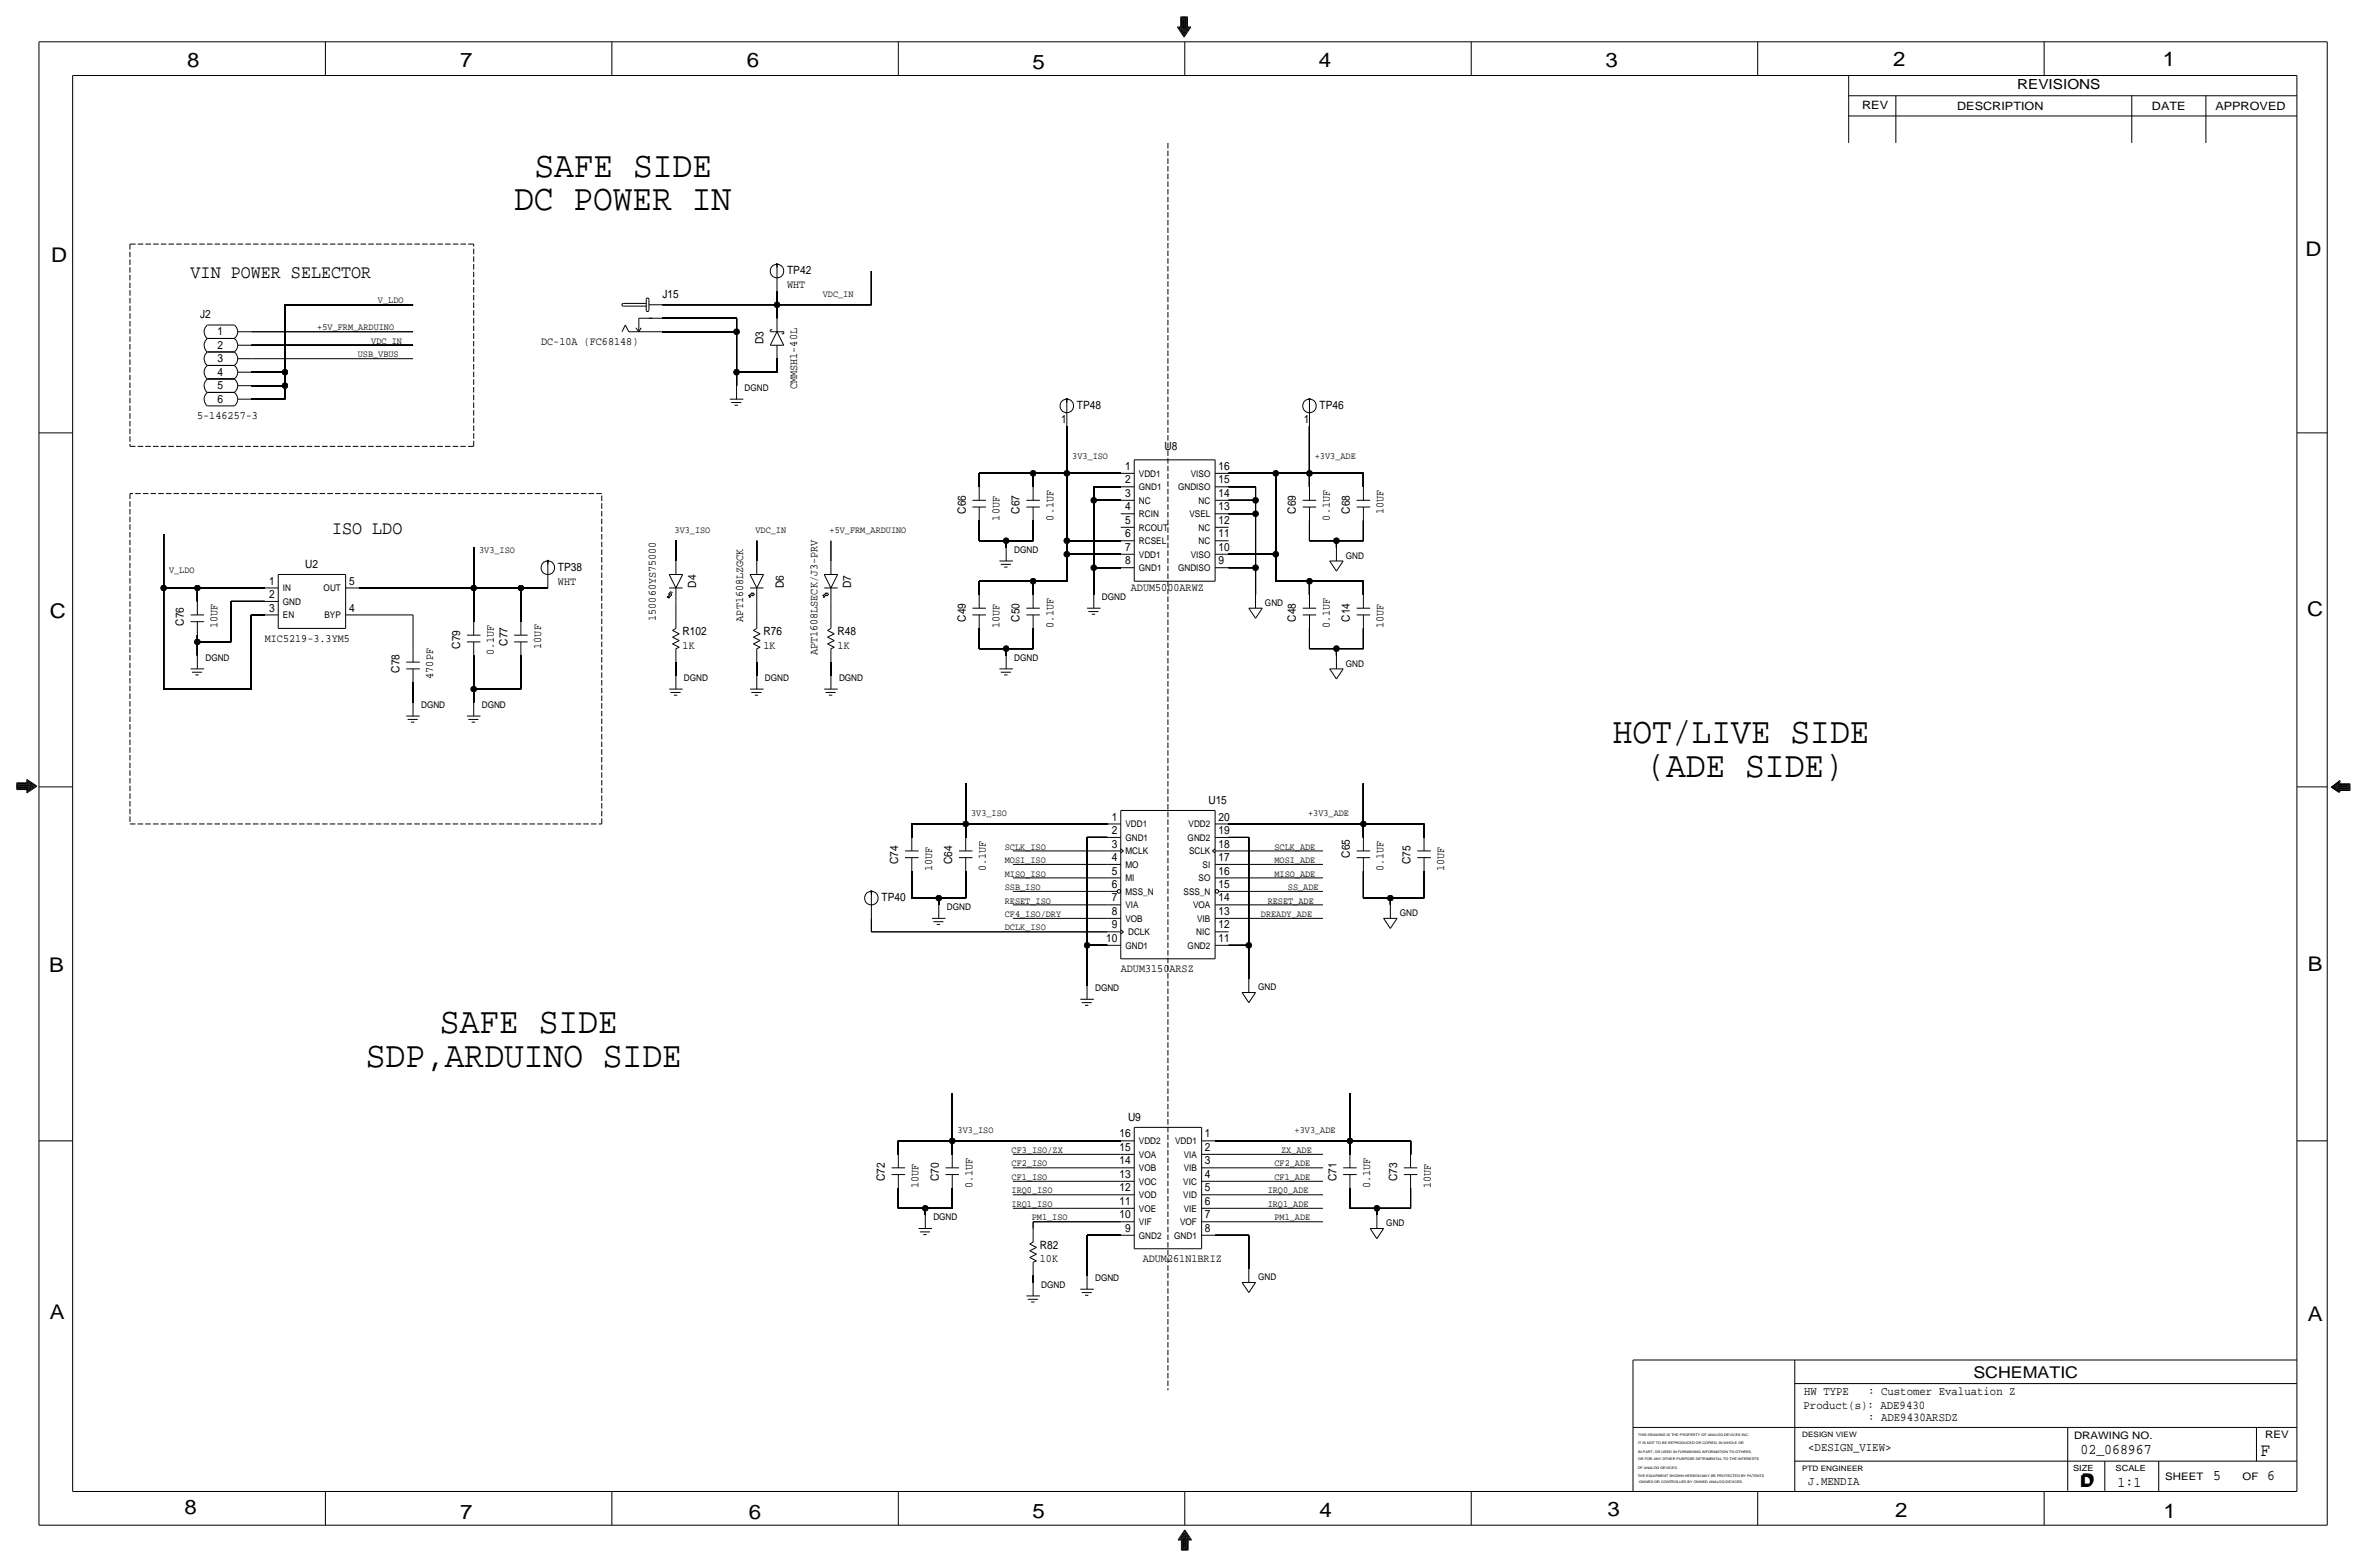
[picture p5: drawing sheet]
<svg xmlns="http://www.w3.org/2000/svg" width="892mm" height="590mm" viewBox="0 0 892 590" stroke-linecap="round" stroke-linejoin="round" font-family="sans-serif">
<defs><g id="words">
<g font-size="13.9">
<text x="201.4" y="66.5">SAFE SIDE</text>
<text x="193.8" y="79.2">DC POWER IN</text>
<text x="607.8" y="279.9">HOT/LIVE SIDE</text>
<text x="620.5" y="292.6">(ADE SIDE)</text>
<text x="165.8" y="389.1">SAFE SIDE</text>
<text x="137.9" y="401.8">SDP,ARDUINO SIDE</text>
</g>
<g font-size="7.6">
<text x="70.6" y="25.4">8</text>
<text x="173.4" y="25.4">7</text>
<text x="281.4" y="25.1">6</text>
<text x="389.1" y="26.2">5</text>
<text x="497" y="25.4">4</text>
<text x="605" y="25.1">3</text>
<text x="713.4" y="24.9">2</text>
<text x="815" y="24.9">1</text>
<text x="19.3" y="98.8">D</text>
<text x="868.9" y="96.5">D</text>
<text x="18.7" y="232.7">C</text>
<text x="869.4" y="232.2">C</text>
<text x="869.6" y="365.8">B</text>
<text x="18.5" y="366">B</text>
<text x="18.7" y="496.8">A</text>
<text x="869.6" y="497.6">A</text>
<text x="69.5" y="570.5">8</text>
<text x="173.4" y="572.3">7</text>
<text x="282.1" y="572.3">6</text>
<text x="389.1" y="571.8">5</text>
<text x="497.3" y="571.5">4</text>
<text x="605.7" y="571.2">3</text>
<text x="714.2" y="571.5">2</text>
<text x="815.3" y="572">1</text>
</g>
<g font-size="7.1">
<text x="71.8" y="104.6">VIN POWER SELECTOR</text>
<text x="125.2" y="201.2">ISO LDO</text>
</g>
<text font-size="7" x="851.9" y="548.4">F</text>
<g font-size="6.1">
<text x="743.7" y="518.9">SCHEMATIC</text>
<text x="783.8" y="560.3">D</text>
<text x="784.3" y="559.8">D</text>
</g>
<g font-size="5.6">
<text x="784" y="547.9">02_068967</text>
<text x="834.1" y="557.5">5</text>
<text x="854.4" y="557.5">6</text>
<text x="798" y="560.1">1:1</text>
</g>
<text font-size="5.2" x="760.2" y="33.5">REVISIONS</text>
<g font-size="4.5">
<text x="679.9" y="525.5">HW TYPE</text>
<text x="704" y="525.5">: Customer Evaluation Z</text>
<text x="679.7" y="530.9">Product(s): ADE9430</text>
<text x="704" y="535.2">: ADE9430ARSDZ</text>
<text x="681.4" y="546.6">&lt;DESIGN_VIEW&gt;</text>
<text x="681.4" y="559.3">J.MENDIA</text>
</g>
<g font-size="4.3">
<text x="701.8" y="41.1">REV</text>
<text x="737.6" y="41.4">DESCRIPTION</text>
<text x="811" y="41.4">DATE</text>
<text x="834.8" y="41.4">APPROVED</text>
<text x="296.6" y="103.4">TP42</text>
<text x="249.6" y="112.3">J15</text>
<text x="296.6" y="108.5">WHT</text>
<text x="75.4" y="119.9">J2</text>
<text x="81.9" y="131.3">2</text>
<text x="81.9" y="126.2">1</text>
<text x="203.9" y="130">DC-10A (FC68148)</text>
<text x="287.7" y="129.7" transform="rotate(-90 287.7 129.7)">D3</text>
<text x="81.9" y="136.4">3</text>
<text x="81.9" y="141.5">4</text>
<text x="81.9" y="146.6">5</text>
<text x="300.4" y="146.6" transform="rotate(-90 300.4 146.6)">CMMSH1-40L</text>
<text x="81.9" y="151.6">6</text>
<text x="405.8" y="154.2">TP48</text>
<text x="497.3" y="154.2">TP46</text>
<text x="74.3" y="158">5-146257-3</text>
<text x="399.9" y="159.3">1</text>
<text x="491.3" y="159.3">1</text>
<text x="438.9" y="169.4">U8</text>
<text x="424" y="177">1</text>
<text x="459.2" y="177">16</text>
<text x="424" y="182.1">2</text>
<text x="459.2" y="182.1">15</text>
<text x="424" y="187.2">3</text>
<text x="459.2" y="187.2">14</text>
<text x="363.9" y="193.5" transform="rotate(-90 363.9 193.5)">C66</text>
<text x="376.6" y="196.1" transform="rotate(-90 376.6 196.1)">10UF</text>
<text x="384.3" y="193.5" transform="rotate(-90 384.3 193.5)">C67</text>
<text x="397" y="196.1" transform="rotate(-90 397 196.1)">0.1UF</text>
<text x="424" y="197.4">5</text>
<text x="424" y="192.3">4</text>
<text x="459.2" y="192.3">13</text>
<text x="459.2" y="197.4">12</text>
<text x="488.4" y="193.5" transform="rotate(-90 488.4 193.5)">C69</text>
<text x="501.1" y="196.1" transform="rotate(-90 501.1 196.1)">0.1UF</text>
<text x="508.7" y="193.5" transform="rotate(-90 508.7 193.5)">C68</text>
<text x="521.4" y="193.5" transform="rotate(-90 521.4 193.5)">10UF</text>
<text x="424" y="202.4">6</text>
<text x="459.2" y="202.4">11</text>
<text x="424" y="207.5">7</text>
<text x="459.2" y="207.5">10</text>
<text x="115" y="213.9">U2</text>
<text x="210.3" y="215.1">TP38</text>
<text x="424" y="212.6">8</text>
<text x="459.2" y="212.6">9</text>
<text x="101.5" y="220.2">1</text>
<text x="131.5" y="220.2">5</text>
<text x="210.3" y="220.2">WHT</text>
<text x="262.3" y="221.4" transform="rotate(-90 262.3 221.4)">D4</text>
<text x="295.4" y="221.5" transform="rotate(-90 295.4 221.5)">D6</text>
<text x="320.8" y="221.5" transform="rotate(-90 320.8 221.5)">D7</text>
<text x="101.5" y="225.3">2</text>
<text x="426.2" y="222.8">ADUM5000ARWZ</text>
<text x="101.5" y="230.4">3</text>
<text x="131.5" y="230.4">4</text>
<text x="247.1" y="233.9" transform="rotate(-90 247.1 233.9)">150060YS75000</text>
<text x="69.3" y="235.7" transform="rotate(-90 69.3 235.7)">C76</text>
<text x="82" y="236.7" transform="rotate(-90 82 236.7)">10UF</text>
<text x="257.3" y="239.3">R102</text>
<text x="280.1" y="234.2" transform="rotate(-90 280.1 234.2)">APT1608LZGCK</text>
<text x="287.7" y="239.3">R76</text>
<text x="315.7" y="239.3">R48</text>
<text x="363.9" y="234.2" transform="rotate(-90 363.9 234.2)">C49</text>
<text x="376.6" y="236.7" transform="rotate(-90 376.6 236.7)">10UF</text>
<text x="384.3" y="234.2" transform="rotate(-90 384.3 234.2)">C50</text>
<text x="397" y="236.7" transform="rotate(-90 397 236.7)">0.1UF</text>
<text x="488.4" y="234.2" transform="rotate(-90 488.4 234.2)">C48</text>
<text x="501.1" y="236.7" transform="rotate(-90 501.1 236.7)">0.1UF</text>
<text x="508.7" y="234.2" transform="rotate(-90 508.7 234.2)">C14</text>
<text x="521.4" y="236.7" transform="rotate(-90 521.4 236.7)">10UF</text>
<text x="99.8" y="241.8">MIC5219-3.3YM5</text>
<text x="173.4" y="244.3" transform="rotate(-90 173.4 244.3)">C79</text>
<text x="191.2" y="243.3" transform="rotate(-90 191.2 243.3)">C77</text>
<text x="203.9" y="244.4" transform="rotate(-90 203.9 244.4)">10UF</text>
<text x="257.3" y="244.3">1K</text>
<text x="287.7" y="244.3">1K</text>
<text x="315.7" y="244.3">1K</text>
<text x="186.1" y="246.9" transform="rotate(-90 186.1 246.9)">0.1UF</text>
<text x="308.1" y="246.9" transform="rotate(-90 308.1 246.9)">APT1608LSECK/J3-PRV</text>
<text x="150.6" y="253.4" transform="rotate(-90 150.6 253.4)">C78</text>
<text x="163.3" y="255.7" transform="rotate(-90 163.3 255.7)">470PF</text>
<text x="455.4" y="302.8">U15</text>
<text x="419" y="309.1">1</text>
<text x="459.2" y="309.1">20</text>
<text x="419" y="314.2">2</text>
<text x="459.2" y="314.2">19</text>
<text x="419" y="319.3">3</text>
<text x="459.2" y="319.3">18</text>
<text x="508.7" y="323.1" transform="rotate(-90 508.7 323.1)">C65</text>
<text x="338.5" y="325.6" transform="rotate(-90 338.5 325.6)">C74</text>
<text x="351.2" y="328.2" transform="rotate(-90 351.2 328.2)">10UF</text>
<text x="358.9" y="325.6" transform="rotate(-90 358.9 325.6)">C64</text>
<text x="371.6" y="328.2" transform="rotate(-90 371.6 328.2)">0.1UF</text>
<text x="419" y="324.4">4</text>
<text x="419" y="329.4">5</text>
<text x="459.2" y="329.4">16</text>
<text x="459.2" y="324.4">17</text>
<text x="521.4" y="328.2" transform="rotate(-90 521.4 328.2)">0.1UF</text>
<text x="531.6" y="325.6" transform="rotate(-90 531.6 325.6)">C75</text>
<text x="544.3" y="328.2" transform="rotate(-90 544.3 328.2)">10UF</text>
<text x="419" y="334.5">6</text>
<text x="459.2" y="334.5">15</text>
<text x="332.2" y="339.6">TP40</text>
<text x="419" y="339.6">7</text>
<text x="459.2" y="339.6">14</text>
<text x="419" y="344.7">8</text>
<text x="459.2" y="344.7">13</text>
<text x="419" y="349.8">9</text>
<text x="459.2" y="349.8">12</text>
<text x="416.8" y="354.8">10</text>
<text x="459.2" y="354.8">11</text>
<text x="422.4" y="366.3">ADUM3150ARSZ</text>
<text x="425.1" y="422.1">U9</text>
<text x="421.9" y="428.5">16</text>
<text x="454.1" y="428.5">1</text>
<text x="421.9" y="433.6">15</text>
<text x="454.1" y="433.6">2</text>
<text x="421.9" y="443.7">13</text>
<text x="421.9" y="438.7">14</text>
<text x="454.1" y="443.7">4</text>
<text x="454.1" y="438.7">3</text>
<text x="333.5" y="445" transform="rotate(-90 333.5 445)">C72</text>
<text x="346.2" y="447.5" transform="rotate(-90 346.2 447.5)">10UF</text>
<text x="353.8" y="445" transform="rotate(-90 353.8 445)">C70</text>
<text x="366.5" y="447.5" transform="rotate(-90 366.5 447.5)">0.1UF</text>
<text x="421.9" y="448.8">12</text>
<text x="454.1" y="448.8">5</text>
<text x="503.6" y="445" transform="rotate(-90 503.6 445)">C71</text>
<text x="516.3" y="447.5" transform="rotate(-90 516.3 447.5)">0.1UF</text>
<text x="526.5" y="445" transform="rotate(-90 526.5 445)">C73</text>
<text x="539.2" y="447.5" transform="rotate(-90 539.2 447.5)">10UF</text>
<text x="421.9" y="453.9">11</text>
<text x="454.1" y="453.9">6</text>
<text x="421.9" y="459">10</text>
<text x="454.1" y="459">7</text>
<text x="424" y="464.1">9</text>
<text x="454.1" y="464.1">8</text>
<text x="391.9" y="470.4">R82</text>
<text x="391.9" y="475.5">10K</text>
<text x="430.6" y="475.5">ADUM261N1BRIZ</text>
</g>
<g font-size="3.9">
<text x="781.6" y="542.1">DRAWING NO.</text>
<text x="853.6" y="541.8">REV</text>
<text x="816" y="557.4">SHEET</text>
<text x="845.1" y="557.5">OF</text>
</g>
<g font-size="3.6">
<text x="310.1" y="111.8">VDC_IN</text>
<text x="142.4" y="114.3">V_LDO</text>
<text x="119.6" y="124.5">+5V_FRM_ARDUINO</text>
<text x="139.9" y="129.5">VDC_IN</text>
<text x="134.8" y="134.6">USB_VBUS</text>
<text x="404.1" y="172.7">3V3_ISO</text>
<text x="495.5" y="172.7">+3V3_ADE</text>
<text x="254.2" y="200.7">3V3_ISO</text>
<text x="284.7" y="200.7">VDC_IN</text>
<text x="312.6" y="200.7">+5V_FRM_ARDUINO</text>
<text x="180.5" y="208.3">3V3_ISO</text>
<text x="63.7" y="215.9">V_LDO</text>
<text x="366" y="307.3">3V3_ISO</text>
<text x="493" y="307.3">+3V3_ADE</text>
<text x="378.7" y="320">SCLK_ISO</text>
<text x="480.3" y="320">SCLK_ADE</text>
<text x="378.7" y="325.1">MOSI_ISO</text>
<text x="480.3" y="325.1">MOSI_ADE</text>
<text x="378.7" y="330.2">MISO_ISO</text>
<text x="378.7" y="335.3">SSB_ISO</text>
<text x="480.3" y="330.2">MISO_ADE</text>
<text x="485.3" y="335.3">SS_ADE</text>
<text x="378.7" y="340.4">RESET_ISO</text>
<text x="477.7" y="340.4">RESET_ADE</text>
<text x="378.7" y="345.4">CF4_ISO/DRY</text>
<text x="475.2" y="345.4">DREADY_ADE</text>
<text x="378.7" y="350.5">DCLK_ISO</text>
<text x="360.9" y="426.7">3V3_ISO</text>
<text x="487.9" y="426.7">+3V3_ADE</text>
<text x="381.2" y="434.3">CF3_ISO/ZX</text>
<text x="482.8" y="434.3">ZX_ADE</text>
<text x="381.2" y="439.4">CF2_ISO</text>
<text x="480.3" y="439.4">CF2_ADE</text>
<text x="381.2" y="444.5">CF1_ISO</text>
<text x="381.2" y="449.6">IRQ0_ISO</text>
<text x="477.7" y="449.6">IRQ0_ADE</text>
<text x="480.3" y="444.5">CF1_ADE</text>
<text x="381.2" y="454.7">IRQ1_ISO</text>
<text x="477.7" y="454.7">IRQ1_ADE</text>
<text x="388.8" y="459.7">PM1_ISO</text>
<text x="480.3" y="459.7">PM1_ADE</text>
</g>
<g font-size="3.5">
<text x="280.6" y="147.3">DGND</text>
<text x="429.2" y="179.6">VDD1</text>
<text x="448.8" y="179.6">VISO</text>
<text x="429.2" y="184.7">GND1</text>
<text x="444" y="184.7">GNDISO</text>
<text x="429.2" y="189.7">NC</text>
<text x="451.7" y="189.7">NC</text>
<text x="429.2" y="194.8">RCIN</text>
<text x="448.2" y="194.8">VSEL</text>
<text x="429.2" y="199.9">RCOUT</text>
<text x="451.7" y="199.9">NC</text>
<text x="382.2" y="208.3">DGND</text>
<text x="429.2" y="205">RCSEL</text>
<text x="451.7" y="205">NC</text>
<text x="429.2" y="215.1">GND1</text>
<text x="429.2" y="210.1">VDD1</text>
<text x="444" y="215.1">GNDISO</text>
<text x="448.8" y="210.1">VISO</text>
<text x="507.2" y="210.5">GND</text>
<text x="106.6" y="227.8">GND</text>
<text x="106.6" y="222.8">IN</text>
<text x="122" y="222.8">OUT</text>
<text x="415.2" y="226.1">DGND</text>
<text x="106.6" y="232.9">EN</text>
<text x="122.3" y="232.9">BYP</text>
<text x="476.7" y="228.2">GND</text>
<text x="77.4" y="248.9">DGND</text>
<text x="382.2" y="248.9">DGND</text>
<text x="507.2" y="251.1">GND</text>
<text x="257.8" y="256.5">DGND</text>
<text x="288.2" y="256.5">DGND</text>
<text x="316.2" y="256.5">DGND</text>
<text x="158.7" y="266.7">DGND</text>
<text x="181.6" y="266.7">DGND</text>
<text x="424.1" y="311.7">VDD1</text>
<text x="447.9" y="311.7">VDD2</text>
<text x="424.1" y="316.7">GND1</text>
<text x="447.6" y="316.7">GND2</text>
<text x="424.1" y="321.8">MCLK</text>
<text x="448.1" y="321.8">SCLK</text>
<text x="424.1" y="326.9">MO</text>
<text x="453.2" y="326.9">SI</text>
<text x="424.1" y="332">MI</text>
<text x="451.7" y="332">SO</text>
<text x="424.1" y="337.1">MSS_N</text>
<text x="446" y="337.1">SSS_N</text>
<text x="356.8" y="342.9">DGND</text>
<text x="424.1" y="347.2">VOB</text>
<text x="424.1" y="342.1">VIA</text>
<text x="449.6" y="342.1">VOA</text>
<text x="451.2" y="347.2">VIB</text>
<text x="527.5" y="345.1">GND</text>
<text x="425.1" y="352.3">DCLK</text>
<text x="450.8" y="352.3">NIC</text>
<text x="424.1" y="357.4">GND1</text>
<text x="447.6" y="357.4">GND2</text>
<text x="412.7" y="373.4">DGND</text>
<text x="474.2" y="373">GND</text>
<text x="429.2" y="431">VDD2</text>
<text x="442.8" y="431">VDD1</text>
<text x="429.2" y="436.1">VOA</text>
<text x="446.1" y="436.1">VIA</text>
<text x="429.2" y="441.2">VOB</text>
<text x="446.1" y="441.2">VIB</text>
<text x="429.2" y="446.3">VOC</text>
<text x="445.9" y="446.3">VIC</text>
<text x="429.2" y="451.4">VOD</text>
<text x="445.9" y="451.4">VID</text>
<text x="351.7" y="459.7">DGND</text>
<text x="429.2" y="456.4">VOE</text>
<text x="429.2" y="461.5">VIF</text>
<text x="444.7" y="461.5">VOF</text>
<text x="446.1" y="456.4">VIE</text>
<text x="522.4" y="461.9">GND</text>
<text x="429.2" y="466.6">GND2</text>
<text x="442.5" y="466.6">GND1</text>
<text x="392.4" y="485.1">DGND</text>
<text x="412.7" y="482.6">DGND</text>
<text x="474.2" y="482.2">GND</text>
</g>
<g font-size="3.2">
<text x="781.3" y="554">SIZE</text>
<text x="797.3" y="554">SCALE</text>
</g>
<g font-size="2.8">
<text x="679.1" y="541.3">DESIGN VIEW</text>
<text x="679.1" y="554">PTD ENGINEER</text>
</g>
<g font-size="1.3">
<text x="617.3" y="543.9">IT IS NOT TO BE REPRODUCED OR COPIED, IN WHOLE OR</text>
<text x="617.3" y="541.1">THIS DRAWING IS THE PROPERTY OF ANALOG DEVICES INC.</text>
<text x="617.3" y="550">OR FOR ANY OTHER PURPOSE DETRIMENTAL TO THE INTERESTS</text>
<text x="617.3" y="547.2">IN PART, OR USED IN FURNISHING INFORMATION TO OTHERS,</text>
<text x="617.2" y="553.2">OF ANALOG DEVICES.</text>
<text x="617.2" y="556.3">THE EQUIPMENT SHOWN HEREON MAY BE PROTECTED BY PATENTS</text>
<text x="617.7" y="558.8">OWNED OR CONTROLLED BY OWNED ANALOG DEVICES.</text>
</g>
</g></defs>
<!-- layer: Nets -->
<g fill="none" stroke="#000" stroke-width=".38">
<path d="M107.4 114.8h48.3zM107.4 114.8v25.4zM249.6 119.9h28zM249.6 114.8h43.2zM277.6 119.9v5.1zM292.8 114.8v5.1zM292.8 109.7v5.1zM292.8 114.8h35.6zM328.4 102.1v12.7zM94.7 135.1h61zM94.7 130h61zM94.7 125h61z"/>
<path d="M249.6 125h28zM277.6 125v15.2zM292.8 135.1v5.1zM94.7 140.2h12.7zM94.7 145.3h12.7zM94.7 150.4h12.7zM107.4 140.2v5.1zM107.4 145.3v5.1zM277.6 140.2v5.1zM277.6 140.2h15.2zM369 178.3v5.1zM369 178.3h20.3z"/>
<path d="M389.3 178.3v5.1zM389.3 178.3h12.7zM402 178.3v25.4zM402 160.5v17.8zM402 178.3h20.4zM463 178.3h17.8zM480.8 178.3h12.7zM480.8 178.3v30.5zM493.5 178.3v5.1zM493.5 160.5v17.8zM493.5 178.3h20.3zM513.8 178.3v5.1z"/>
<path d="M369 196.1v7.6zM389.3 196.1v7.6zM412.2 188.5v25.4zM412.2 188.5h10.2zM412.2 183.4v5.1zM412.2 183.4h10.2zM463 193.5h10.2zM463 188.5h10.2zM463 183.4h10.2zM473.2 193.5v20.4zM473.2 188.5v5zM473.2 183.4v5.1z"/>
<path d="M493.5 196.1v7.6zM513.8 196.1v7.6zM61.7 201.2v20.3zM178.5 206.2v15.3zM254.7 203.7v7.6zM285.2 203.7v7.6zM313.1 203.7v7.6zM369 203.7h10.2zM369 218.9v5.1zM369 218.9h20.3zM379.2 203.7v2.5zM379.2 203.7h10.1z"/>
<path d="M389.3 218.9v5.1zM389.3 218.9h12.7zM402 208.8h20.4zM402 208.8v10.1zM402 203.7v5.1zM402 203.7h20.4zM412.2 213.9v10.1zM412.2 213.9h10.2zM463 213.9h10.2zM463 208.8h17.8zM473.2 213.9v10.1zM480.8 208.8v10.1z"/>
<path d="M480.8 218.9h12.7zM493.5 203.7h10.1zM493.5 218.9v5.1zM493.5 218.9h20.3zM503.6 203.7v2.5zM503.6 203.7h10.2zM513.8 218.9v5.1zM61.7 221.5h12.7zM61.7 221.5v38.1zM74.4 239.3v2.5zM74.4 221.5v5.1zM74.4 221.5h25.4z"/>
<path d="M87.1 226.6v15.2zM87.1 226.6h12.7zM94.7 231.6v28zM94.7 231.6h5.1zM135.3 231.6h20.4zM135.3 221.5h43.2zM155.7 231.6v12.7zM178.5 221.5v12.7zM178.5 221.5h17.8zM196.3 221.5v12.7zM196.3 221.5h10.2zM254.7 226.6v5z"/>
<path d="M285.2 226.6v5zM313.1 226.6v5zM369 236.7v7.6zM389.3 236.7v7.6zM493.5 236.7v7.6zM513.8 236.7v7.6zM61.7 259.6h33zM74.4 241.8v5.1zM74.4 241.8h12.7zM155.7 257v7.7zM178.5 259.6v5.1zM178.5 246.9v12.7z"/>
<path d="M178.5 259.6h17.8zM196.3 246.9v12.7zM254.7 249.4v5.1zM285.2 249.4v5.1zM313.1 249.4v5.1zM369 244.3h10.2zM379.2 244.3v2.6zM379.2 244.3h10.1zM493.5 244.3h10.1zM503.6 244.3v2.6zM503.6 244.3h10.2zM363.9 295.1v15.3z"/>
<path d="M513.8 295.1v15.3zM343.6 310.4v5.1zM343.6 310.4h20.3zM363.9 310.4v5.1zM363.9 310.4h53.4zM409.7 315.5v40.6zM409.7 315.5h7.6zM463 315.5h7.6zM463 310.4h50.8zM470.6 315.5v40.6zM513.8 310.4v5.1zM513.8 310.4h22.9z"/>
<path d="M536.7 310.4v5.1zM343.6 328.2v10.1zM343.6 338.3h10.2zM353.8 338.3v2.6zM353.8 338.3h10.1zM363.9 328.2v10.1zM381.7 320.5h35.6zM381.7 325.6h35.6zM381.7 330.7h35.6zM381.7 335.8h35.6zM463 335.8h35.6zM463 325.6h35.6z"/>
<path d="M463 320.5h35.6zM463 330.7h35.6zM513.8 328.2v10.1zM513.8 338.3h10.2zM524 338.3v2.6zM524 338.3h12.7zM536.7 328.2v10.1zM328.4 345.9v5.1zM328.4 351h88.9zM381.7 345.9h35.6zM381.7 340.9h35.6zM409.7 356.1v15.2z"/>
<path d="M409.7 356.1h7.6zM463 356.1h7.6zM463 345.9h35.6zM463 340.9h35.6zM470.6 356.1v12.7zM358.9 412v17.8zM508.7 412v17.8zM338.5 429.8v5zM338.5 429.8h20.4zM358.9 429.8v5zM358.9 429.8h63.5zM381.7 434.8h40.7z"/>
<path d="M381.7 439.9h40.7zM457.9 429.8h50.8zM457.9 434.8h40.7zM457.9 439.9h40.7zM508.7 429.8v5zM508.7 429.8h22.9zM531.6 429.8v5zM338.5 447.5v7.7zM338.5 455.2h10.2zM348.7 455.2v2.5zM348.7 455.2h10.2zM358.9 447.5v7.7z"/>
<path d="M381.7 445h40.7zM381.7 450.1h40.7zM381.7 455.2h40.7zM457.9 445h40.7zM457.9 450.1h40.7zM457.9 455.2h40.7zM508.7 447.5v7.7zM508.7 455.2h10.2zM518.9 455.2v2.5zM518.9 455.2h12.7zM531.6 447.5v7.7zM389.3 460.2v2.6z"/>
<path d="M389.3 460.2h33.1zM409.7 465.3v15.3zM409.7 465.3h12.7zM457.9 465.3h12.7zM457.9 460.2h40.7zM470.6 465.3v12.7zM389.3 480.6v2.5z"/>
</g>
<path d="M440.1 53.8v469.9M49 91.9v76.2M178.5 91.9h-129.5M49 168.1h129.5M178.5 168.1v-76.2M49 185.9v124.5M226.8 185.9h-177.8M49 310.4h177.8M226.8 310.4v-124.5" fill="none" stroke="#000" stroke-width=".38" stroke-dasharray="2.1 .8" stroke-linecap="butt"/>
<g fill="#000" stroke="#000" stroke-width=".38">
<circle cx="292.8" cy="114.8" r="1.07"/>
<circle cx="277.6" cy="125" r="1.07"/>
<circle cx="107.4" cy="140.2" r="1.07"/>
<circle cx="107.4" cy="145.3" r="1.07"/>
<circle cx="277.6" cy="140.2" r="1.07"/>
<circle cx="389.3" cy="178.3" r="1.07"/>
<circle cx="402" cy="178.3" r="1.07"/>
<circle cx="480.8" cy="178.3" r="1.07"/>
<circle cx="493.5" cy="178.3" r="1.07"/>
<circle cx="412.2" cy="188.5" r="1.07"/>
<circle cx="473.2" cy="188.5" r="1.07"/>
<circle cx="473.2" cy="193.5" r="1.07"/>
<circle cx="379.2" cy="203.7" r="1.07"/>
<circle cx="389.3" cy="218.9" r="1.07"/>
<circle cx="402" cy="208.8" r="1.07"/>
<circle cx="402" cy="203.7" r="1.07"/>
<circle cx="412.2" cy="213.9" r="1.07"/>
<circle cx="473.2" cy="213.9" r="1.07"/>
<circle cx="480.8" cy="208.8" r="1.07"/>
<circle cx="493.5" cy="218.9" r="1.07"/>
<circle cx="503.6" cy="203.7" r="1.07"/>
<circle cx="61.7" cy="221.5" r="1.07"/>
<circle cx="74.4" cy="221.5" r="1.07"/>
<circle cx="178.5" cy="221.5" r="1.07"/>
<circle cx="196.3" cy="221.5" r="1.07"/>
<circle cx="74.4" cy="241.8" r="1.07"/>
<circle cx="178.5" cy="259.6" r="1.07"/>
<circle cx="379.2" cy="244.3" r="1.07"/>
<circle cx="503.6" cy="244.3" r="1.07"/>
<circle cx="363.9" cy="310.4" r="1.07"/>
<circle cx="513.8" cy="310.4" r="1.07"/>
<circle cx="353.8" cy="338.3" r="1.07"/>
<circle cx="524" cy="338.3" r="1.07"/>
<circle cx="409.7" cy="356.1" r="1.07"/>
<circle cx="470.6" cy="356.1" r="1.07"/>
<circle cx="358.9" cy="429.8" r="1.07"/>
<circle cx="508.7" cy="429.8" r="1.07"/>
<circle cx="348.7" cy="455.2" r="1.07"/>
<circle cx="518.9" cy="455.2" r="1.07"/>
</g>
<!-- layer: Components -->
<g fill="none" stroke="#000" stroke-width=".38">
<path d="M292.8 99.6v10.1zM292.8 99.6v1.3zM234.9 114.3h8.6zM234.9 115.3h8.6zM234.9 114.3a.51 .51 0 0 0-.5 .5 .51 .51 0 0 0 .5 .5M240.7 119.9v5.1zM240.7 119.9h5.1zM243.5 112.8v4zM243.5 112.8a.51 .51 0 0 1 .5-.5 .51 .51 0 0 1 .6 .5M243.5 116.8a.51 .51 0 0 0 .5 .6 .51 .51 0 0 0 .6-.5M244.6 119.9h5zM244.6 114.8h5z"/>
<path d="M244.6 112.8v4zM292.8 119.9v5.1zM78.1 137.7a3.3 3.3 0 0 0 0 5.1M78.1 132.6a3.3 3.3 0 0 0 0 5.1M78.1 127.5a3.3 3.3 0 0 0 0 5.1M78.1 122.4a3.3 3.3 0 0 0 0 5.2M78.2 127.5h10.1zM78.2 137.7h10.1zM78.2 132.6h10.1zM78.2 122.4h10.1zM88.3 127.6a3.1 3.1 0 0 1 0 5M88.3 137.7a3.1 3.1 0 0 1 0 5"/>
<path d="M88.3 132.6a3.1 3.1 0 0 1 0 5.1M88.3 122.5a3.1 3.1 0 0 1 0 5M89.6 135.1h5.1zM89.6 130h5.1zM89.6 125h5.1zM235.7 122.4l-1.3 2.6zM235.7 122.4l1.2 2.6zM236.9 125h7.7zM239.6 123.5l1.1 1.5zM241.6 123.5l-.9 1.5zM244.6 125h5zM290.3 124.2h.7z"/>
<path d="M290.3 124.2v.8zM290.3 125h5.1zM290.3 130h5.1zM292.8 130v5.1zM292.8 125l-2.5 5zM292.8 125l2.6 5zM294.6 125.7h.8zM295.4 125v.7zM78.1 147.8a3.3 3.3 0 0 0 0 5.2M78.1 142.7a3.3 3.3 0 0 0 0 5.2M78.2 142.7h10.1zM78.2 152.9h10.1z"/>
<path d="M78.2 147.8h10.1zM88.3 142.8a3.1 3.1 0 0 1 0 5M88.3 147.9a3.1 3.1 0 0 1 0 5M89.6 150.4h5.1zM89.6 145.3h5.1zM89.6 140.2h5.1zM275 150.4h5.1zM275.5 151.6h3.8zM276.8 152.7h1.3zM277.6 145.3v5.1zM402 150.4v10.1zM402 150.4v1.3z"/>
<path d="M493.5 150.4v10.1zM493.5 150.4v1.3zM422.4 178.3h5zM427.4 173.2h30.5zM427.4 173.2v45.7zM457.9 178.3h5.1zM457.9 173.2v45.7zM366.5 188.5h5.1zM366.5 191h5.1zM369 191v5.1zM369 183.4v5.1zM386.8 188.5h5.1z"/>
<path d="M386.8 191h5.1zM389.3 191v5.1zM389.3 183.4v5.1zM422.4 198.6h5zM422.4 193.5h5zM422.4 188.5h5zM422.4 183.4h5zM457.9 183.4h5.1zM457.9 188.5h5.1zM457.9 193.5h5.1zM457.9 198.6h5.1zM490.9 188.5h5.1z"/>
<path d="M490.9 191h5.1zM493.5 191v5.1zM493.5 183.4v5.1zM511.3 188.5h5zM511.3 191h5zM513.8 191v5.1zM513.8 183.4v5.1zM104.9 216.4h25.4zM104.9 216.4v20.3zM130.3 216.4v20.3zM206.5 211.3v10.2zM206.5 211.3v1.3z"/>
<path d="M252.2 216.4l2.5 5.1zM252.2 216.4h5.1zM254.7 211.3v5.1zM257.3 216.4l-2.6 5.1zM282.7 216.4h5zM282.7 216.4l2.5 5.1zM285.2 211.3v5.1zM287.7 216.4l-2.5 5.1zM310.6 216.4h5.1zM310.6 216.4l2.5 5.1zM313.1 211.3v5.1zM315.7 216.4l-2.6 5.1z"/>
<path d="M376.6 211.3h5.1zM377.1 212.6h3.8zM378.4 213.6h1.3zM379.2 206.2v5.1zM422.4 213.9h5zM422.4 208.8h5zM422.4 203.7h5zM427.4 218.9h30.5zM457.9 203.7h5.1zM457.9 208.8h5.1zM457.9 213.9h5.1zM501.1 211.3l2.5 3.8z"/>
<path d="M501.1 211.3h5.1zM503.6 206.2v5.1zM506.2 211.3l-2.6 3.8zM71.8 234.2h5.1zM71.8 231.6h5.1zM74.4 234.2v5.1zM74.4 226.6v5zM99.8 231.6h5.1zM99.8 226.6h5.1zM99.8 221.5h5.1zM104.9 236.7h25.4zM130.3 221.5h5z"/>
<path d="M130.3 231.6h5zM176 239.3h5.1zM178.5 234.2v5.1zM193.8 239.3h5zM196.3 234.2v5.1zM251.4 225l1-1zM251.4 225l.5-.2zM251.7 224.5l-.3 .5zM251.9 223.8l1-1zM251.9 223.8l.5 .2zM251.9 225.3l1.3-1.3zM251.9 225.3l.5-.3z"/>
<path d="M252.2 221.5h5.1zM252.2 224.8l-.3 .5zM252.7 223.8l.5 .2zM253.4 223l-.7 .8zM253.4 237.5l1.3-.8zM253.4 237.5l2.6 1.3zM254.7 221.5v5.1zM254.7 231.6v5.1zM282.1 224.5l.6-.2zM282.4 225l1-1zM282.4 225l.5-.2zM282.4 224l-.3 .5z"/>
<path d="M282.7 221.5h5zM282.7 224.5l-.3 .5zM283.4 224l.3 .5zM283.4 223.3l-1.3 1.2zM283.4 223.3l.3 .5zM283.7 224.5l.7-.7zM283.9 237.5l1.3-.8zM283.9 237.5l2.6 1.3zM284.2 223.3l-.5 .5zM285.2 221.5v5.1zM285.2 231.6v5.1zM310.1 224.5l.5-.2z"/>
<path d="M310.3 225l1.1-1zM310.3 225l.5-.2zM310.3 224l-.2 .5zM310.6 221.5h5.1zM310.6 224.5l-.3 .5zM311.4 224l.2 .5zM311.4 223.3l-1.3 1.2zM311.4 223.3l.2 .5zM311.6 224.5l.8-.7zM311.9 237.5l1.2-.8zM311.9 237.5l2.5 1.3zM312.1 223.3l-.5 .5z"/>
<path d="M313.1 221.5v5.1zM313.1 231.6v5.1zM366.5 229.1h5.1zM366.5 231.6h5.1zM369 231.6v5.1zM369 224v5.1zM386.8 229.1h5.1zM386.8 231.6h5.1zM389.3 231.6v5.1zM389.3 224v5.1zM409.7 229.1h5zM410.2 230.4h3.8z"/>
<path d="M411.4 231.4h1.3zM412.2 224v5.1zM470.6 229.1l2.6 3.8zM470.6 229.1h5.1zM473.2 224v5.1zM475.7 229.1l-2.5 3.8zM490.9 229.1h5.1zM490.9 231.6h5.1zM493.5 231.6v5.1zM493.5 224v5.1zM511.3 229.1h5zM511.3 231.6h5z"/>
<path d="M513.8 231.6v5.1zM513.8 224v5.1zM71.8 252h5.1zM72.3 253.2h3.8zM73.6 254.3h1.3zM74.4 246.9v5.1zM153.1 252h5.1zM153.1 249.4h5.1zM155.7 252v5zM155.7 244.3v5.1zM176 241.8h5.1zM178.5 241.8v5.1z"/>
<path d="M193.8 241.8h5zM196.3 241.8v5.1zM252.2 259.6h5.1zM253.4 240l2.6-1.2zM253.4 240l2.6 1.3zM253.4 242.6l2.6-1.3zM253.4 242.6l2.6 1.2zM254.7 254.5v5.1zM254.7 244.3v5.1zM254.7 244.3l1.3-.5zM282.7 259.6h5zM283.9 240l2.6-1.2z"/>
<path d="M283.9 240l2.6 1.3zM283.9 242.6l2.6-1.3zM283.9 242.6l2.6 1.2zM285.2 254.5v5.1zM285.2 244.3v5.1zM285.2 244.3l1.3-.5zM310.6 259.6h5.1zM311.9 240l2.5-1.2zM311.9 240l2.5 1.3zM311.9 242.6l2.5-1.3zM311.9 242.6l2.5 1.2zM313.1 244.3v5.1z"/>
<path d="M313.1 244.3l1.3-.5zM313.1 254.5v5.1zM376.6 252h5.1zM377.1 253.2h3.8zM378.4 254.3h1.3zM379.2 246.9v5.1zM501.1 252l2.5 3.8zM501.1 252h5.1zM503.6 246.9v5.1zM506.2 252l-2.6 3.8zM153.1 269.7h5.1zM153.6 271h3.8z"/>
<path d="M154.9 272h1.3zM155.7 264.7v5zM176 269.7h5.1zM176.5 271h3.8zM177.7 272h1.3zM178.5 264.7v5zM252.7 260.9h3.8zM253.9 261.9h1.3zM283.2 260.9h3.8zM284.4 261.9h1.3zM311.1 260.9h3.8zM312.4 261.9h1.2z"/>
<path d="M343.6 315.5v5zM363.9 315.5v5zM417.3 315.5h5.1zM417.3 310.4h5.1zM422.4 319.8l1 .7zM422.4 305.3h35.5zM422.4 305.3v55.9zM457.9 310.4h5.1zM457.9 315.5h5.1zM457.9 305.3v55.9zM513.8 315.5v5zM536.7 315.5v5z"/>
<path d="M328.4 335.8v10.1zM328.4 335.8v1.3zM341.1 320.5h5.1zM341.1 323.1h5.1zM343.6 323.1v5.1zM361.4 320.5h5.1zM361.4 323.1h5.1zM363.9 323.1v5.1zM417.3 335.8h3.7zM417.3 330.7h5.1zM417.3 325.6h5.1zM417.3 320.5h5.1z"/>
<path d="M422.4 321.3l1-.8zM456.9 320.5l1 .8zM456.9 320.5l1-.7zM457.9 320.5h5.1zM457.9 325.6h5.1zM457.9 330.7h5.1zM459.2 335.8h3.8zM511.3 320.5h5zM511.3 323.1h5zM513.8 323.1v5.1zM534.1 320.5h5.1zM534.1 323.1h5.1z"/>
<path d="M536.7 323.1v5.1zM351.2 345.9h5.1zM351.7 347.2h3.8zM353 348.2h1.3zM353.8 340.9v5zM417.3 356.1h5.1zM417.3 351h5.1zM417.3 345.9h5.1zM417.3 340.9h5.1zM422.4 351.8l1-.8zM422.4 350.3l1 .7zM457.9 340.9h5.1z"/>
<path d="M457.9 345.9h5.1zM457.9 351h5.1zM457.9 356.1h5.1zM521.4 345.9l2.6 3.9zM521.4 345.9h5.1zM524 340.9v5zM526.5 345.9l-2.5 3.9zM407.1 376.4h5.1zM407.6 377.7h3.8zM408.9 378.7h1.3zM409.7 371.3v5.1zM422.4 361.2h35.5z"/>
<path d="M468.1 373.9l2.5 3.8zM468.1 373.9h5.1zM470.6 368.8v5.1zM473.2 373.9l-2.6 3.8zM336 439.9h5.1zM338.5 434.8v5.1zM356.3 439.9h5.1zM358.9 434.8v5.1zM422.4 429.8h5zM422.4 434.8h5zM422.4 439.9h5zM427.4 424.7v45.7z"/>
<path d="M427.4 424.7h25.4zM452.8 439.9h5.1zM452.8 434.8h5.1zM452.8 429.8h5.1zM452.8 424.7v45.7zM506.2 439.9h5.1zM508.7 434.8v5.1zM529 439.9h5.1zM531.6 434.8v5.1zM336 442.5h5.1zM338.5 442.5v5zM348.7 457.7v5.1z"/>
<path d="M356.3 442.5h5.1zM358.9 442.5v5zM422.4 445h5zM422.4 450.1h5zM422.4 455.2h5zM452.8 455.2h5.1zM452.8 450.1h5.1zM452.8 445h5.1zM506.2 442.5h5.1zM508.7 442.5v5zM518.9 457.7v5.1zM529 442.5h5.1z"/>
<path d="M531.6 442.5v5zM346.2 462.8h5zM346.7 464.1h3.8zM347.9 465.1h1.3zM388.1 468.6l1.2-.7zM388.1 468.6l2.5 1.3zM388.1 471.2l2.5-1.3zM388.1 471.2l2.5 1.2zM388.1 473.7l2.5-1.3zM388.1 473.7l2.5 1.3zM389.3 475.5v5.1zM389.3 462.8v5.1z"/>
<path d="M389.3 475.5l1.3-.5zM422.4 465.3h5zM422.4 460.2h5zM427.4 470.4h25.4zM452.8 460.2h5.1zM452.8 465.3h5.1zM470.6 478v5.1zM516.3 462.8l2.6 3.8zM516.3 462.8h5.1zM521.4 462.8l-2.5 3.8zM386.8 488.2h5.1zM387.3 489.5h3.8z"/>
<path d="M388.6 490.5h1.2zM389.3 483.1v5.1zM407.1 485.6h5.1zM407.6 486.9h3.8zM408.9 487.9h1.3zM409.7 480.6v5zM468.1 483.1l2.5 3.8zM468.1 483.1h5.1zM473.2 483.1l-2.6 3.8z"/>
<circle cx="292.8" cy="102.1" r="2.56"/>
<circle cx="402" cy="152.9" r="2.56"/>
<circle cx="493.5" cy="152.9" r="2.56"/>
<circle cx="206.4" cy="213.9" r="2.56"/>
<circle cx="328.4" cy="338.3" r="2.56"/>
<circle cx="421.7" cy="335.8" r=".67"/>
<circle cx="458.6" cy="335.8" r=".67"/>
</g>
<path d="M292.6 99.4h.4v.3h-.4zM401.8 150.2h.4v.3h-.4zM493.3 150.2h.4v.3h-.4zM206.3 211.2h.3v.3h-.3zM328.2 335.6h.4v.4h-.4z" fill="#000" stroke="#000" stroke-width=".38"/>
<!-- layer: Page Border and Title Block -->
<g fill="none" stroke="#000" stroke-width=".38">
<path d="M14.7 15.7v558.8zM14.7 15.7h862.3zM122.6 15.7v12.7zM230.6 15.7v12.7zM338.5 15.7v12.7zM443.7 10.2h1.3zM443.7 10.2l2.5 3.8zM444.2 10.4h1zM444.2 10.4l2 3.1zM444.7 10.7h.8zM444.7 10.7l1.5 2.3zM445 6.4h2.5z"/>
<path d="M445 6.4v3.8zM445.2 10.9l1 1.5zM445.2 10.9h.5zM445.2 6.6h2zM445.2 6.6v3.8zM445.5 6.9h1.5zM445.5 6.9v3.8zM445.7 7.1h1zM445.7 11.2h.3zM445.7 11.2l.5 .7zM445.7 7.1v3.8zM446 7.4h.5z"/>
<path d="M446 7.4v3.8zM446.2 7.6v4.1zM446.5 15.7v12.7zM446.5 11.2h.2zM446.5 7.4v3.8zM446.7 11.2l-.5 .7zM446.7 7.1v3.8zM446.7 10.9h.5zM447 6.9v3.8zM447 10.7h.8zM447.2 10.4h1.1zM447.2 10.9l-1 1.5z"/>
<path d="M447.2 6.6v3.8zM447.5 6.4v3.8zM447.5 10.2h1.3zM447.8 10.7l-1.6 2.3zM448.3 10.4l-2.1 3.1zM448.8 10.2l-2.6 3.8zM554.4 15.7v12.7zM662.4 15.7v12.7zM770.3 15.7v12.7zM877 15.7v558.8zM27.4 28.4h838.2zM27.4 28.4v533.4z"/>
<path d="M696.7 28.4v25.4zM696.7 36.1h168.9zM714.5 36.1v17.7zM803.4 36.1v17.7zM831.3 36.1v17.7zM865.6 28.4v533.4zM696.7 43.7h168.9zM14.7 163.1h12.7zM865.6 163.1h11.4zM6.3 297.4h3.8zM6.3 294.9v2.5zM6.3 294.9h3.8z"/>
<path d="M6.6 295.1h3.8zM6.6 295.1v2.1zM6.6 297.2h3.8zM6.8 295.4h3.8zM6.8 295.4v1.5zM6.8 296.9h3.8zM7.1 295.7h3.8zM7.1 295.7v1zM7.1 296.7h3.8zM7.3 295.9h3.8zM7.3 295.9v.5zM7.3 296.4h3.8z"/>
<path d="M7.6 296.2h4zM10.1 293.6l3.8 2.6zM10.1 298.7l3.8-2.5zM10.1 293.6v1.3zM10.1 297.4v1.3zM10.4 294.1l3 2.1zM10.4 298.2l3-2zM10.4 297.2v1zM10.4 294.1v1zM10.6 294.6l2.3 1.6zM10.6 297.7l2.3-1.5zM10.6 296.9v.8z"/>
<path d="M10.6 294.6v.8zM10.9 297.2l1.5-1zM10.9 295.1l1.5 1.1zM10.9 296.7v.5zM10.9 295.1v.6zM11.1 296.7l.8-.5zM11.1 295.7l.8 .5zM11.1 296.4v.3zM11.1 295.7v.2zM14.7 296.4h12.7zM865.6 296.4h11.4zM878.5 296.5l3 2.1z"/>
<path d="M878.5 296.5l3-2zM878.7 296.5l3.1-2.5zM878.7 296.5l3.1 1.8zM879 296.5l2.3 1.5zM879 296.5l2.3-1.5zM879.5 296.5l1.5 1zM879.5 296.5l1.5-1zM880 296.5l.8 .5zM880 296.5l.8-.5zM880.3 296.5h4zM880.8 296.8v.2zM880.8 296v.3z"/>
<path d="M880.8 296.8h3.8zM880.8 296.3h3.8zM881 297v.5zM881 295.5v.5zM881 297h3.8zM881 296h3.8zM881.3 297.3v.7zM881.3 295v.8zM881.3 297.3h3.8zM881.3 295.8h3.8zM881.5 297.5v1.1zM881.5 294.5v1z"/>
<path d="M881.5 297.5h3.8zM881.5 295.5h3.8zM881.8 294v1.2zM881.8 297.8v.5zM881.8 295.2h3.8zM881.8 297.8h3.8zM884.6 296.3v.5zM884.8 296v1zM885.1 295.8v1.5zM885.3 295.5v2zM885.6 295.2v2.6zM14.7 429.8h12.7z"/>
<path d="M865.6 429.8h11.4zM615.4 512.3v49.5zM615.4 512.3h250.2zM676.4 512.3v49.5zM615.4 537.7h250.2zM676.4 521.2h189.2zM779.2 537.7v23.9zM850.3 537.7v12.7zM676.4 550.4h189.2zM793.2 550.4v11.2zM813.5 550.4v11.4zM14.7 574.5h862.3z"/>
<path d="M27.4 561.8h838.2zM122.6 561.8v12.7zM230.6 561.8v12.7zM338.5 561.8v12.7zM444.4 579.9h1.1zM445 579.6h.7zM445.5 579.4h.5zM445.5 579.9v3.8zM445.7 579.6v3.8zM446 579.1h.2zM446 579.4v3.8zM446.2 579.1v3.8z"/>
<path d="M446.5 577.9l1 1.5zM446.5 577.9l-1 1.5zM446.5 578.4l.5 .7zM446.5 578.4l-.5 .7zM446.5 578.6v4.1zM446.5 577.3l-1.5 2.3zM446.5 577.3l1.5 2.3zM446.5 576.3l2.5 3.8zM446.5 576.3l-2.6 3.8zM446.5 576.8l-2.1 3.1zM446.5 576.8l2 3.1zM446.5 561.8v12.7z"/>
<path d="M446.7 579.1h.3zM446.7 579.1v3.8zM447 579.4h.5zM447 579.4v3.8zM447.2 579.6h.8zM447.2 579.6v3.8zM447.5 579.9h1zM447.5 579.9v3.8zM554.4 561.8v12.7zM662.4 561.8v12.7zM770.3 561.8v12.7zM443.9 580.1h1.3z"/>
<path d="M445.2 580.1v3.8zM445.2 583.9h2.6zM445.5 583.7h2zM445.7 583.4h1.5zM446 583.2h1zM446.2 582.9h.5zM447.8 580.1h1.2zM447.8 580.1v3.8z"/>
</g>
<use href="#words"/>
</svg>
